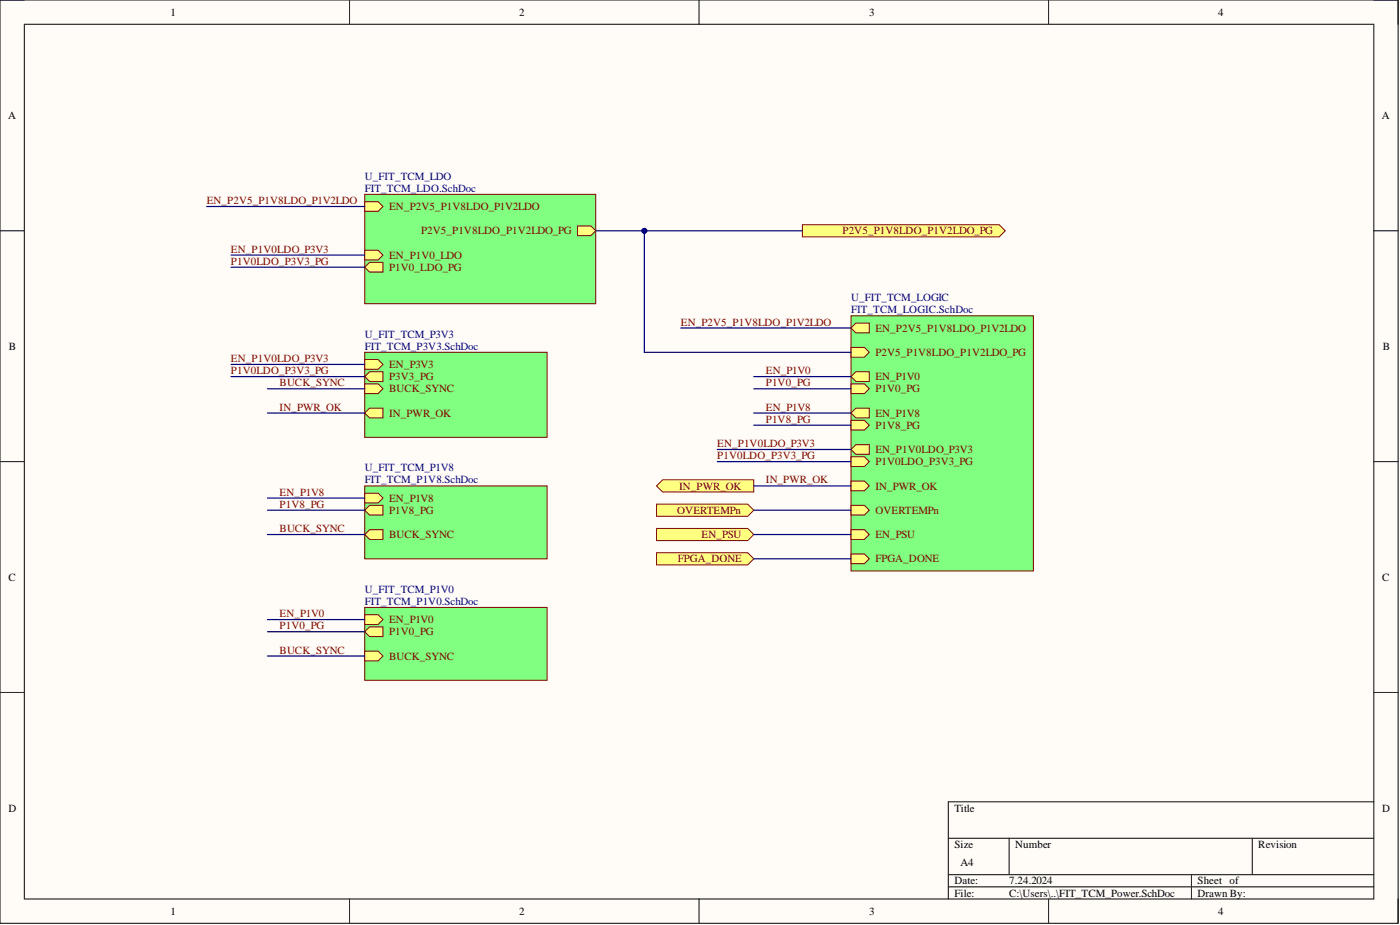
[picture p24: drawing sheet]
<svg xmlns="http://www.w3.org/2000/svg" width="292mm" height="193mm" viewBox="0 0 292 193" stroke-linecap="round" stroke-linejoin="round" font-family="sans-serif">
<defs><g id="words">
<g font-size="2.3">
<text x="35.6" y="3.3">1</text>
<text x="108.3" y="3.3">2</text>
<text x="181.4" y="3.3">3</text>
<text x="254.2" y="3.3">4</text>
<text x="1.7" y="24.8">A</text>
<text x="288.3" y="24.8">A</text>
<text x="1.9" y="73">B</text>
<text x="288.5" y="73">B</text>
<text x="1.8" y="121.1">C</text>
<text x="288.4" y="121.1">C</text>
<text x="1.8" y="169.3">D</text>
<text x="199.1" y="169.3">Title</text>
<text x="288.4" y="169.3">D</text>
<text x="199.1" y="176.9">Size</text>
<text x="211.8" y="176.9">Number</text>
<text x="262.5" y="176.9">Revision</text>
<text x="199.1" y="184.5">Date:</text>
<text x="200.4" y="180.7">A4</text>
<text x="210.5" y="184.5">7.24.2024</text>
<text x="249.9" y="184.5">Sheet of</text>
<text x="35.6" y="190.8">1</text>
<text x="108.3" y="190.8">2</text>
<text x="181.4" y="190.8">3</text>
<text x="199.1" y="187">File:</text>
<text x="210.5" y="187">C:\Users\..\FIT_TCM_Power.SchDoc</text>
<text x="249.9" y="187">Drawn By:</text>
<text x="254.2" y="190.8">4</text>
</g>
<g font-size="2.3" fill="#000080">
<text x="76.1" y="37.5">U_FIT_TCM_LDO</text>
<text x="76.1" y="40">FIT_TCM_LDO.SchDoc</text>
<text x="177.6" y="62.8">U_FIT_TCM_LOGIC</text>
<text x="177.6" y="65.4">FIT_TCM_LOGIC.SchDoc</text>
<text x="76.1" y="70.5">U_FIT_TCM_P3V3</text>
<text x="76.1" y="73">FIT_TCM_P3V3.SchDoc</text>
<text x="76.1" y="98.3">U_FIT_TCM_P1V8</text>
<text x="76.1" y="100.9">FIT_TCM_P1V8.SchDoc</text>
<text x="76.1" y="123.7">U_FIT_TCM_P1V0</text>
<text x="76.1" y="126.2">FIT_TCM_P1V0.SchDoc</text>
</g>
<g font-size="2.3" fill="#800000">
<text x="43.1" y="42.6">EN_P2V5_P1V8LDO_P1V2LDO</text>
<text x="81.2" y="43.8">EN_P2V5_P1V8LDO_P1V2LDO</text>
<text x="48.2" y="52.7">EN_P1V0LDO_P3V3</text>
<text x="81.2" y="54">EN_P1V0_LDO</text>
<text x="87.9" y="48.9">P2V5_P1V8LDO_P1V2LDO_PG</text>
<text x="175.8" y="48.9">P2V5_P1V8LDO_P1V2LDO_PG</text>
<text x="48.2" y="55.2">P1V0LDO_P3V3_PG</text>
<text x="81.2" y="56.5">P1V0_LDO_PG</text>
<text x="142" y="67.9">EN_P2V5_P1V8LDO_P1V2LDO</text>
<text x="182.6" y="69.2">EN_P2V5_P1V8LDO_P1V2LDO</text>
<text x="48.2" y="75.5">EN_P1V0LDO_P3V3</text>
<text x="81.2" y="76.8">EN_P3V3</text>
<text x="182.6" y="74.3">P2V5_P1V8LDO_P1V2LDO_PG</text>
<text x="48.2" y="78.1">P1V0LDO_P3V3_PG</text>
<text x="58.3" y="80.6">BUCK_SYNC</text>
<text x="81.2" y="81.9">BUCK_SYNC</text>
<text x="81.2" y="79.3">P3V3_PG</text>
<text x="159.8" y="78.1">EN_P1V0</text>
<text x="159.8" y="80.6">P1V0_PG</text>
<text x="182.6" y="79.3">EN_P1V0</text>
<text x="182.6" y="81.9">P1V0_PG</text>
<text x="58.3" y="85.7">IN_PWR_OK</text>
<text x="81.2" y="86.9">IN_PWR_OK</text>
<text x="159.8" y="85.7">EN_P1V8</text>
<text x="159.8" y="88.2">P1V8_PG</text>
<text x="182.6" y="86.9">EN_P1V8</text>
<text x="182.6" y="89.5">P1V8_PG</text>
<text x="149.7" y="93.3">EN_P1V0LDO_P3V3</text>
<text x="149.7" y="95.8">P1V0LDO_P3V3_PG</text>
<text x="182.6" y="94.5">EN_P1V0LDO_P3V3</text>
<text x="159.8" y="100.9">IN_PWR_OK</text>
<text x="182.6" y="97.1">P1V0LDO_P3V3_PG</text>
<text x="58.3" y="103.4">EN_P1V8</text>
<text x="58.3" y="105.9">P1V8_PG</text>
<text x="81.2" y="104.7">EN_P1V8</text>
<text x="81.2" y="107.2">P1V8_PG</text>
<text x="141.3" y="107.2">OVERTEMPn</text>
<text x="141.7" y="102.1">IN_PWR_OK</text>
<text x="182.6" y="102.1">IN_PWR_OK</text>
<text x="182.6" y="107.2">OVERTEMPn</text>
<text x="58.3" y="111">BUCK_SYNC</text>
<text x="81.2" y="112.3">BUCK_SYNC</text>
<text x="146.4" y="112.3">EN_PSU</text>
<text x="182.6" y="112.3">EN_PSU</text>
<text x="141.5" y="117.3">FPGA_DONE</text>
<text x="182.6" y="117.3">FPGA_DONE</text>
<text x="58.3" y="128.7">EN_P1V0</text>
<text x="58.3" y="131.3">P1V0_PG</text>
<text x="81.2" y="130">EN_P1V0</text>
<text x="58.3" y="136.3">BUCK_SYNC</text>
<text x="81.2" y="137.6">BUCK_SYNC</text>
<text x="81.2" y="132.5">P1V0_PG</text>
</g>
</g></defs>
<path d="M0 0h291.7v192.6h-291.7z" fill-rule="evenodd" fill="#fffcf8"/>
<path d="M0 0h291.7v192.6h-291.7z" fill="none" stroke="#000" stroke-width=".21"/>
<path d="M5.1 5.1h281.5v182.4h-281.5z" fill-rule="evenodd" fill="#fffcf8"/>
<g fill="none" stroke="#000" stroke-width=".21">
<path d="M0 0h5.1M72.9 0v5.1M145.9 0v5.1M218.8 0v5.1M286.6 0h5.1v5.1M5.1 5.1h281.5v182.4h-281.5zM0 48.1h5.1M286.6 48.1h5.1M0 96.3h5.1M286.6 96.3h5.1M0 144.5h5.1M286.6 144.5h5.1"/>
<path d="M197.9 174.9h88.7M210.5 174.9v7.6M261.3 174.9v7.6M286.6 167.3h-88.7v20.2M72.9 187.5v5.1M145.9 187.5v5.1M197.9 182.5h88.7M197.9 185h88.7M218.8 187.5v5.1M248.6 182.5v5M291.7 187.5v5.1"/>
</g>
<path d="M76.1 40.5h48.2v22.9h-48.2z" fill-rule="evenodd" fill="#80ff80"/>
<path d="M76.1 40.5h48.2v22.9h-48.2z" fill="none" stroke="#800000" stroke-width=".21"/>
<path d="M76.1 52.2h2.8l1 1-1 1h-2.8z" fill-rule="evenodd" fill="#ffff80"/>
<path d="M76.1 52.2h2.8l1 1-1 1h-2.8z" fill="none" stroke="#800000" stroke-width=".21"/>
<path d="M76.1 55.8l1-1.1h2.8v2.1h-2.8z" fill-rule="evenodd" fill="#ffff80"/>
<path d="M76.1 55.8l1-1.1h2.8v2.1h-2.8z" fill="none" stroke="#800000" stroke-width=".21"/>
<path d="M120.5 47.1h2.8l1 1-1 1.1h-2.8z" fill-rule="evenodd" fill="#ffff80"/>
<path d="M120.5 47.1h2.8l1 1-1 1.1h-2.8z" fill="none" stroke="#800000" stroke-width=".21"/>
<path d="M76.1 42.1h2.8l1 1-1 1h-2.8z" fill-rule="evenodd" fill="#ffff80"/>
<path d="M76.1 42.1h2.8l1 1-1 1h-2.8z" fill="none" stroke="#800000" stroke-width=".21"/>
<path d="M177.6 65.9h38v53.2h-38z" fill-rule="evenodd" fill="#80ff80"/>
<path d="M177.6 65.9h38v53.2h-38z" fill="none" stroke="#800000" stroke-width=".21"/>
<path d="M177.6 100.4h2.8l1 1-1 1h-2.8z" fill-rule="evenodd" fill="#ffff80"/>
<path d="M177.6 100.4h2.8l1 1-1 1h-2.8z" fill="none" stroke="#800000" stroke-width=".21"/>
<path d="M177.6 93.8l1-1h2.8v2h-2.8z" fill-rule="evenodd" fill="#ffff80"/>
<path d="M177.6 93.8l1-1h2.8v2h-2.8z" fill="none" stroke="#800000" stroke-width=".21"/>
<path d="M177.6 95.3h2.8l1 1-1 1h-2.8z" fill-rule="evenodd" fill="#ffff80"/>
<path d="M177.6 95.3h2.8l1 1-1 1h-2.8z" fill="none" stroke="#800000" stroke-width=".21"/>
<path d="M177.6 86.2l1-1h2.8v2h-2.8z" fill-rule="evenodd" fill="#ffff80"/>
<path d="M177.6 86.2l1-1h2.8v2h-2.8z" fill="none" stroke="#800000" stroke-width=".21"/>
<path d="M177.6 87.7h2.8l1 1-1 1h-2.8z" fill-rule="evenodd" fill="#ffff80"/>
<path d="M177.6 87.7h2.8l1 1-1 1h-2.8z" fill="none" stroke="#800000" stroke-width=".21"/>
<path d="M177.6 78.6l1-1.1h2.8v2.1h-2.8z" fill-rule="evenodd" fill="#ffff80"/>
<path d="M177.6 78.6l1-1.1h2.8v2.1h-2.8z" fill="none" stroke="#800000" stroke-width=".21"/>
<path d="M177.6 80.1h2.8l1 1-1 1h-2.8z" fill-rule="evenodd" fill="#ffff80"/>
<path d="M177.6 80.1h2.8l1 1-1 1h-2.8z" fill="none" stroke="#800000" stroke-width=".21"/>
<path d="M177.6 72.5h2.8l1 1-1 1h-2.8z" fill-rule="evenodd" fill="#ffff80"/>
<path d="M177.6 72.5h2.8l1 1-1 1h-2.8z" fill="none" stroke="#800000" stroke-width=".21"/>
<path d="M177.6 68.4l1-1h2.8v2h-2.8z" fill-rule="evenodd" fill="#ffff80"/>
<path d="M177.6 68.4l1-1h2.8v2h-2.8z" fill="none" stroke="#800000" stroke-width=".21"/>
<path d="M177.6 110.5h2.8l1 1-1 1h-2.8z" fill-rule="evenodd" fill="#ffff80"/>
<path d="M177.6 110.5h2.8l1 1-1 1h-2.8z" fill="none" stroke="#800000" stroke-width=".21"/>
<path d="M177.6 105.4h2.8l1 1-1 1.1h-2.8z" fill-rule="evenodd" fill="#ffff80"/>
<path d="M177.6 105.4h2.8l1 1-1 1.1h-2.8z" fill="none" stroke="#800000" stroke-width=".21"/>
<path d="M177.6 115.6h2.8l1 1-1 1h-2.8z" fill-rule="evenodd" fill="#ffff80"/>
<path d="M177.6 115.6h2.8l1 1-1 1h-2.8z" fill="none" stroke="#800000" stroke-width=".21"/>
<path d="M76.1 126.7h38v15.2h-38z" fill-rule="evenodd" fill="#80ff80"/>
<path d="M76.1 126.7h38v15.2h-38z" fill="none" stroke="#800000" stroke-width=".21"/>
<path d="M76.1 135.8h2.8l1 1.1-1 1h-2.8z" fill-rule="evenodd" fill="#ffff80"/>
<path d="M76.1 135.8h2.8l1 1.1-1 1h-2.8z" fill="none" stroke="#800000" stroke-width=".21"/>
<path d="M76.1 128.2h2.8l1 1.1-1 1h-2.8z" fill-rule="evenodd" fill="#ffff80"/>
<path d="M76.1 128.2h2.8l1 1.1-1 1h-2.8z" fill="none" stroke="#800000" stroke-width=".21"/>
<path d="M76.1 131.8l1-1h2.8v2h-2.8z" fill-rule="evenodd" fill="#ffff80"/>
<path d="M76.1 131.8l1-1h2.8v2h-2.8z" fill="none" stroke="#800000" stroke-width=".21"/>
<path d="M76.1 101.4h38v15.2h-38z" fill-rule="evenodd" fill="#80ff80"/>
<path d="M76.1 101.4h38v15.2h-38z" fill="none" stroke="#800000" stroke-width=".21"/>
<path d="M76.1 111.5l1-1h2.8v2h-2.8z" fill-rule="evenodd" fill="#ffff80"/>
<path d="M76.1 111.5l1-1h2.8v2h-2.8z" fill="none" stroke="#800000" stroke-width=".21"/>
<path d="M76.1 102.9h2.8l1 1-1 1h-2.8z" fill-rule="evenodd" fill="#ffff80"/>
<path d="M76.1 102.9h2.8l1 1-1 1h-2.8z" fill="none" stroke="#800000" stroke-width=".21"/>
<path d="M76.1 106.4l1-1h2.8v2.1h-2.8z" fill-rule="evenodd" fill="#ffff80"/>
<path d="M76.1 106.4l1-1h2.8v2.1h-2.8z" fill="none" stroke="#800000" stroke-width=".21"/>
<path d="M76.1 73.5h38v17.7h-38z" fill-rule="evenodd" fill="#80ff80"/>
<path d="M76.1 73.5h38v17.7h-38z" fill="none" stroke="#800000" stroke-width=".21"/>
<path d="M76.1 86.2l1-1h2.8v2h-2.8z" fill-rule="evenodd" fill="#ffff80"/>
<path d="M76.1 86.2l1-1h2.8v2h-2.8z" fill="none" stroke="#800000" stroke-width=".21"/>
<path d="M76.1 75h2.8l1 1-1 1h-2.8z" fill-rule="evenodd" fill="#ffff80"/>
<path d="M76.1 75h2.8l1 1-1 1h-2.8z" fill="none" stroke="#800000" stroke-width=".21"/>
<path d="M76.1 80.1h2.8l1 1-1 1h-2.8z" fill-rule="evenodd" fill="#ffff80"/>
<path d="M76.1 80.1h2.8l1 1-1 1h-2.8z" fill="none" stroke="#800000" stroke-width=".21"/>
<path d="M76.1 78.6l1-1.1h2.8v2.1h-2.8z" fill-rule="evenodd" fill="#ffff80"/>
<path d="M76.1 78.6l1-1.1h2.8v2.1h-2.8z" fill="none" stroke="#800000" stroke-width=".21"/>
<path d="M167.4 46.9h41.1l1.2 1.2-1.2 1.3h-41.1z" fill-rule="evenodd" fill="#ffff80"/>
<path d="M167.4 46.9h41.1l1.2 1.2-1.2 1.3h-41.1z" fill="none" stroke="#800000" stroke-width=".21"/>
<path d="M137 101.4l1.2-1.3h19.1v2.5h-19.1z" fill-rule="evenodd" fill="#ffff80"/>
<path d="M137 101.4l1.2-1.3h19.1v2.5h-19.1z" fill="none" stroke="#800000" stroke-width=".21"/>
<path d="M137 105.2h19l1.3 1.2-1.3 1.3h-19z" fill-rule="evenodd" fill="#ffff80"/>
<path d="M137 105.2h19l1.3 1.2-1.3 1.3h-19z" fill="none" stroke="#800000" stroke-width=".21"/>
<path d="M137 110.2h19l1.3 1.3-1.3 1.3h-19z" fill-rule="evenodd" fill="#ffff80"/>
<path d="M137 110.2h19l1.3 1.3-1.3 1.3h-19z" fill="none" stroke="#800000" stroke-width=".21"/>
<path d="M137 115.3h19l1.3 1.3-1.3 1.2h-19z" fill-rule="evenodd" fill="#ffff80"/>
<path d="M137 115.3h19l1.3 1.3-1.3 1.2h-19z" fill="none" stroke="#800000" stroke-width=".21"/>
<g fill="none" stroke="#000080" stroke-width=".25">
<path d="M43.1 43.1h33M48.2 53.2h27.9M48.2 55.8h27.9M124.3 48.1h43.1M48.2 76h27.9M48.2 78.6h27.9M142 68.4h35.6M157.3 78.6h20.3M55.8 81.1h20.3M55.8 86.2h20.3M149.7 93.8h27.9M149.7 96.3h27.9"/>
<path d="M157.3 81.1h20.3M157.3 86.2h20.3M157.3 88.7h20.3M55.8 111.5h20.3M55.8 103.9h20.3M55.8 106.4h20.3M157.3 111.5h20.3M157.3 101.4h20.3M157.3 106.4h20.3M157.3 116.6h20.3M55.8 136.9h20.3M55.8 129.3h20.3"/>
<path d="M55.8 131.8h20.3"/>
</g>
<circle cx="134.4" cy="48.1" r=".51" fill="#000080"/>
<circle cx="134.4" cy="48.1" r=".51" fill="none" stroke="#000080" stroke-width=".21"/>
<path d="M134.4 48.1v25.4h43.2" fill="none" stroke="#000080" stroke-width=".25"/>
<circle cx="134.4" cy="48.1" r=".51" fill="#000080"/>
<circle cx="134.4" cy="48.1" r=".51" fill="none" stroke="#000080" stroke-width=".21"/>
<use href="#words"/>
</svg>
